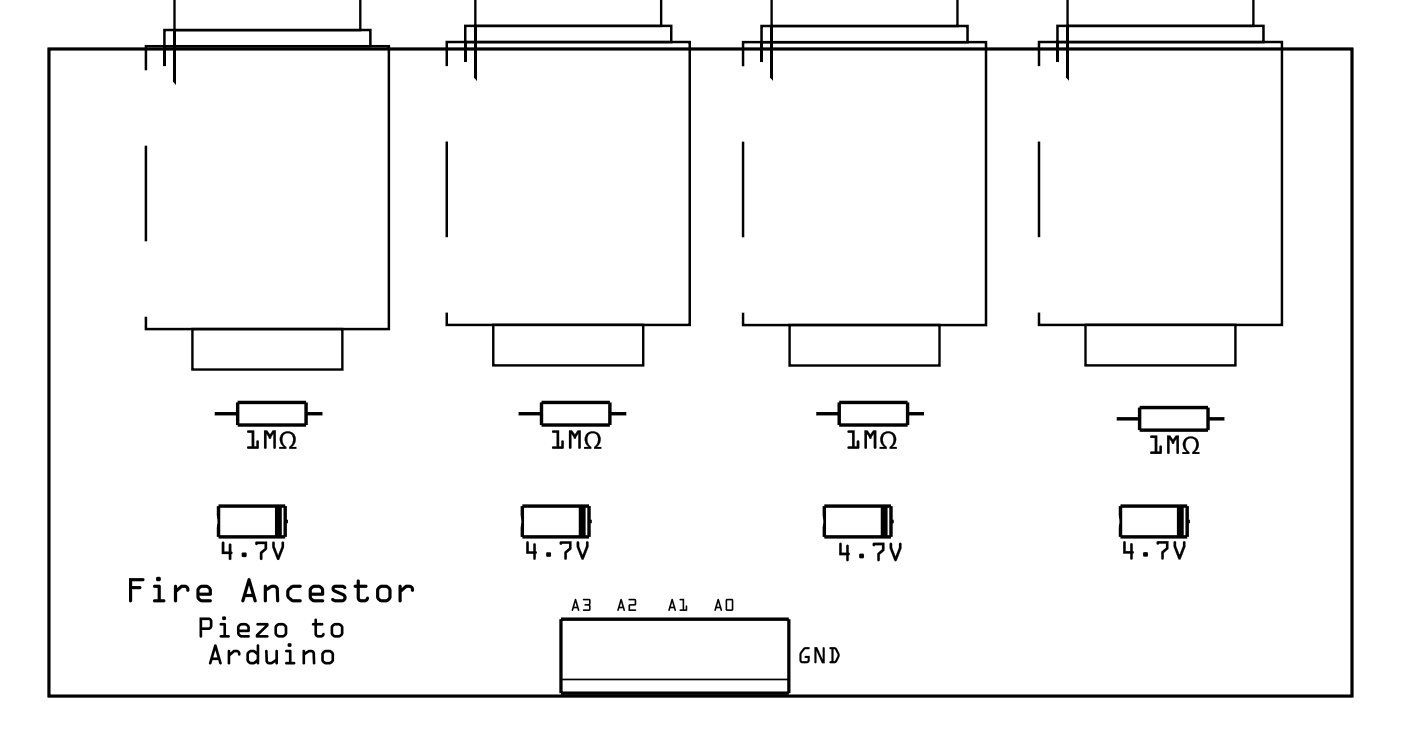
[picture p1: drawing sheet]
<svg xmlns="http://www.w3.org/2000/svg" width="104mm" height="55mm" viewBox="0 0 104 55" stroke-linecap="round" stroke-linejoin="round" font-family="sans-serif">
<path d="M3.6 3.6h96.8v48.1h-96.8z" fill="none" stroke="#000" stroke-width=".2"/>
<g fill="#000">
<path d="M21 32.2a.62 .62 0 0 1 .9 .1 .62 .62 0 0 1-.2 .9h.3v.1h-.5v-.1a.56 .56 0 0 0 .3-.6 .56 .56 0 0 0-.4-.4 .56 .56 0 0 0-.4 .4 .56 .56 0 0 0 .3 .6v.1h-.6v-.1h.4l-.3-.4v-.4zM43.6 32.2a.62 .62 0 0 1 .9 .1 .62 .62 0 0 1-.2 .9h.4v.1h-.6v-.1a.56 .56 0 0 0 .3-.6 .56 .56 0 0 0-.4-.4 .56 .56 0 0 0-.4 .4 .56 .56 0 0 0 .3 .6v.1h-.5v-.1h.3l-.2-.4v-.4zM65.6 32.2a.62 .62 0 0 1 .9 .1 .62 .62 0 0 1-.2 .9h.3v.1h-.5v-.1a.56 .56 0 0 0 .3-.6 .56 .56 0 0 0-.4-.4 .56 .56 0 0 0-.4 .4 .56 .56 0 0 0 .3 .6v.1h-.6v-.1h.4l-.3-.4v-.4zM88 32.6a.62 .62 0 0 1 1 .1 .62 .62 0 0 1-.3 .9h.4v.1h-.5v-.1a.56 .56 0 0 0 .3-.6 .56 .56 0 0 0-.4-.5 .56 .56 0 0 0-.4 .5 .56 .56 0 0 0 .2 .6v.1h-.5v-.1h.4l-.3-.4v-.4z"/>
<path d="M3.6 3.6h96.8v48.1h-96.8zM3.6 3.6v48.1h96.8v-48.1z"/>
<path d="M18.4 32l.5-.1v1.2h.1v-.3a.1 .1 0 0 1 .1-.1 .1 .1 0 0 1 .1 .1v.5h-.8a.1 .1 0 0 1-.1-.1 .1 .1 0 0 1 .1-.1h.3v-1h-.3zM18.4 32v.1h.3v1.1h-.3v.1h.8v-.6l-.1 .1v.4h-.2v-1.2zM19.6 31.9h.2l.3 .4 .2-.4h.2v1.3a.1 .1 0 0 1-.1 .1 .1 .1 0 0 1-.1-.1v-1l-.2 .2a.1 .1 0 0 1 0 .2 .11 .11 0 0 1-.1-.2l-.2-.2v1a.1 .1 0 0 1-.1 .1 .1 .1 0 0 1-.1-.1zM19.6 32v1.3h.1l.1-.1v-1l.3 .4 .2-.4v1l.1 .1 .1-1.3h-.2l-.2 .3-.3-.3z"/>
<path d="M18.4 32h.5v1.1h.1l.1-.3 .1-.1v.6h-.8v-.2h.3v-1h-.3zM19.6 32h.2l.3 .3 .2-.3h.2l-.1 1.3-.1-.1v-1l-.2 .2a.1 .1 0 0 1 0 .2 .11 .11 0 0 1-.1-.2l-.2-.2v1l-.1 .1z"/>
<path d="M20.9 32.2a.62 .62 0 0 1 1 .1 .62 .62 0 0 1-.2 .9h.3v.1h-.5v-.1a.62 .62 0 0 0 0-1 .51 .51 0 0 0-.5 .4 .51 .51 0 0 0 .3 .6v.1h-.6v-.1h.4a.66 .66 0 0 1-.2-1zM21 32.2a.66 .66 0 0 0 .1 1h-.4v.1h.6v-.1a.57 .57 0 0 1-.3-.6 .57 .57 0 0 1 .4-.5 .56 .56 0 0 1 .4 .5 .56 .56 0 0 1-.3 .6v.1h.5v-.1h-.4a.61 .61 0 0 0 .3-.9 .61 .61 0 0 0-.9-.1z"/>
<path d="M41 32l.5-.1v1.2h.2v-.3a.1 .1 0 0 1 .1-.1 .1 .1 0 0 1 .1 .1v.5h-.8a.1 .1 0 0 1-.1-.1 .1 .1 0 0 1 .1-.1h.3v-1h-.3zM41 32l.1 .1h.3v1.1h-.3l-.1 .1h.8v-.6l-.1 .1v.4h-.2v-1.2zM42.3 31.9h.2l.2 .4 .2-.4h.2v1.3a.1 .1 0 0 1-.1 .1 .1 .1 0 0 1 0-.1v-1l-.2 .2a.11 .11 0 0 1-.1 .2 .11 .11 0 0 1-.1-.2l-.2-.2 .1 1a.1 .1 0 0 1-.1 .1 .1 .1 0 0 1-.1-.1zM42.3 32v1.3h.1v-.1v-1l.3 .4 .3-.4v1l.1 .1v-1.3h-.2l-.2 .3-.2-.3z"/>
<path d="M41 32h.5v1.1h.2v-.3l.1-.1v.6h-.8l.1-.2h.3v-1h-.3zM42.3 32h.2l.2 .3 .2-.3h.2v1.3l-.1-.1v-1l-.2 .2a.11 .11 0 0 1-.1 .2 .11 .11 0 0 1-.1-.2l-.2-.2v1l-.1 .1z"/>
<path d="M43.6 32.2a.62 .62 0 0 1 .9 .1 .62 .62 0 0 1-.2 .9h.4v.1h-.6v-.1a.62 .62 0 0 0 .1-1 .51 .51 0 0 0-.6 .4 .51 .51 0 0 0 .3 .6v.1h-.5v-.1h.3a.66 .66 0 0 1-.1-1zM43.6 32.2a.66 .66 0 0 0 .2 1h-.4v.1h.5v-.1a.57 .57 0 0 1-.3-.6 .57 .57 0 0 1 .4-.5 .56 .56 0 0 1 .4 .5 .56 .56 0 0 1-.3 .6v.1h.6v-.1h-.4a.61 .61 0 0 0 .2-.9 .61 .61 0 0 0-.9-.1z"/>
<path d="M63 32l.5-.1v1.2h.1v-.3a.1 .1 0 0 1 .1-.1 .1 .1 0 0 1 .1 .1v.5h-.8a.1 .1 0 0 1-.1-.1 .1 .1 0 0 1 .1-.1h.3v-1h-.3zM63 32v.1h.3v1.1h-.3v.1h.8v-.6l-.1 .1v.4h-.2v-1.2zM64.2 31.9h.2l.3 .4 .2-.4h.2v1.3a.1 .1 0 0 1-.1 .1 .1 .1 0 0 1-.1-.1v-1l-.2 .2a.1 .1 0 0 1 0 .2 .11 .11 0 0 1-.1-.2l-.2-.2v1a.1 .1 0 0 1-.1 .1 .1 .1 0 0 1-.1-.1zM64.2 32v1.3h.1l.1-.1v-1l.3 .4 .2-.4v1l.1 .1 .1-1.3h-.2l-.2 .3-.3-.3z"/>
<path d="M63 32h.5v1.1h.1l.1-.3 .1-.1v.6h-.8v-.2h.3v-1h-.3zM64.2 32h.2l.3 .3 .2-.3h.2l-.1 1.3-.1-.1v-1l-.2 .2a.1 .1 0 0 1 0 .2 .11 .11 0 0 1-.1-.2l-.2-.2v1l-.1 .1z"/>
<path d="M65.5 32.2a.62 .62 0 0 1 1 .1 .62 .62 0 0 1-.2 .9h.3v.1h-.5v-.1a.62 .62 0 0 0 0-1 .51 .51 0 0 0-.5 .4 .51 .51 0 0 0 .3 .6v.1h-.6v-.1h.4a.66 .66 0 0 1-.2-1zM65.6 32.2a.66 .66 0 0 0 .1 1h-.4v.1h.6v-.1a.57 .57 0 0 1-.3-.6 .57 .57 0 0 1 .4-.5 .56 .56 0 0 1 .4 .5 .56 .56 0 0 1-.3 .6v.1h.5v-.1h-.4a.61 .61 0 0 0 .3-.9 .61 .61 0 0 0-.9-.1z"/>
<path d="M85.5 32.4l.5-.1v1.2h.1v-.3a.1 .1 0 0 1 .1-.1 .1 .1 0 0 1 .1 .1v.5h-.8a.1 .1 0 0 1-.1-.1 .1 .1 0 0 1 .1-.1h.3v-1h-.3zM85.5 32.4v.1h.3v1h-.3v.1l.7 .1v-.6h-.1v.4h-.2l.1-1.2zM86.7 32.3h.2l.2 .3 .2-.3h.3v1.3a.1 .1 0 0 1-.1 .1 .1 .1 0 0 1-.1-.1v-1l-.2 .2a.11 .11 0 0 1-.1 .2 .11 .11 0 0 1-.1-.2l-.1-.2v1a.1 .1 0 0 1-.1 .1 .1 .1 0 0 1-.1-.1zM86.7 32.3v1.3l.1 .1 .1-.1v-1l.2 .3 .3-.3v1l.1 .1 .1-1.4h-.3l-.2 .4-.2-.4z"/>
<path d="M85.5 32.4l.5-.1v1.2h.1v-.4h.2v.6l-.9-.1 .1-.1h.3v-1h-.3zM86.7 32.3h.2l.2 .3 .2-.3h.3l-.1 1.4-.1-.1v-1l-.2 .2a.11 .11 0 0 1-.1 .2 .11 .11 0 0 1-.1-.2l-.1-.2v1l-.1 .1z"/>
<path d="M88 32.6a.62 .62 0 0 1 1 .1 .62 .62 0 0 1-.3 .9h.4v.1h-.5v-.1a.62 .62 0 0 0 0-1 .51 .51 0 0 0-.6 .3 .51 .51 0 0 0 .4 .7v.1h-.6v-.1h.4a.66 .66 0 0 1-.2-1zM88 32.6a.66 .66 0 0 0 .2 1h-.4v.1h.5v-.1a.57 .57 0 0 1-.2-.6 .57 .57 0 0 1 .4-.5 .56 .56 0 0 1 .4 .5 .56 .56 0 0 1-.3 .6v.1h.5v-.1h-.4a.61 .61 0 0 0 .3-.9 .61 .61 0 0 0-1-.1z"/>
<path d="M9.6 42.9h1a.12 .12 0 0 1 .1 .1 .12 .12 0 0 1-.1 .2h-.8v.3h.6a.12 .12 0 0 1 .1 .1 .12 .12 0 0 1-.1 .1h-.6v.9a.12 .12 0 0 1-.1 .1 .12 .12 0 0 1-.1-.1zM9.6 42.9v1.7a.12 .12 0 0 0 .1 .1 .12 .12 0 0 0 .1-.1v-.9h.6a.12 .12 0 0 0 .1-.1 .12 .12 0 0 0-.1-.1h-.6v-.3h.8a.12 .12 0 0 0 .1-.2 .12 .12 0 0 0-.1-.1zM11.4 43.4h.5v1.1h.3a.12 .12 0 0 1 .1 .1 .12 .12 0 0 1-.1 .1h-.7a.12 .12 0 0 1-.1-.1 .12 .12 0 0 1 .1-.1h.2v-.9h-.3zM11.4 43.4v.2h.3v.9h-.2a.12 .12 0 0 0-.1 .1 .12 .12 0 0 0 .1 .1h.7a.12 .12 0 0 0 .1-.1 .12 .12 0 0 0-.1-.1h-.3v-1.1zM11.6 43a.2 .2 0 0 1 .4 0 .2 .2 0 0 1-.4 0zM11.6 43a.2 .2 0 0 0 .4 0 .2 .2 0 0 0-.4 0zM13 43.4h.1l.1 .3 .2-.3a.43 .43 0 0 1 .5 .1 .43 .43 0 0 1 .2 .4 .16 .16 0 0 1-.3 0 .16 .16 0 0 1 0-.2l-.3-.1-.3 .4v.6a.12 .12 0 0 1-.2 .1 .12 .12 0 0 1-.1-.1zM13 43.4l-.1 1.2a.12 .12 0 0 0 .1 .1 .12 .12 0 0 0 .2-.1v-.6l.3-.4 .3 .1a.14 .14 0 0 0 .1 .2 .14 .14 0 0 0 .2 0 .42 .42 0 0 0-.2-.5 .42 .42 0 0 0-.5 0l-.2 .3-.1-.3zM14.7 43.6l.3-.2h.4l.2 .2 .1 .2v.4h-.9l.2 .3h.6a.12 .12 0 0 1 .1 .1 .12 .12 0 0 1-.1 .1h-.7l-.2-.1a.96 .96 0 0 1-.1-.8zM14.7 43.6l-.1 .2a.96 .96 0 0 0 .1 .8l.2 .1h.7a.12 .12 0 0 0 .1-.1 .12 .12 0 0 0-.1-.1h-.6l-.2-.3h.8l.1-.1a.51 .51 0 0 0-.1-.6l-.2-.1h-.4zM14.9 43.7l-.1 .3h.7v-.2l-.1-.1-.4-.1zM14.9 43.7l.1-.1 .4 .1 .1 .1v.2h-.7zM18.4 42.9l.2 .1 .5 1.6a.12 .12 0 0 1-.1 .1 .12 .12 0 0 1-.2-.1v-.3h-.6v.3a.12 .12 0 0 1-.2 .1 .12 .12 0 0 1-.1-.1zM18.4 42.9l-.5 1.7a.12 .12 0 0 0 .1 .1 .12 .12 0 0 0 .2-.1v-.3h.6v.3a.12 .12 0 0 0 .2 .1 .12 .12 0 0 0 .1-.1l-.5-1.6zM18.5 43.5l-.2 .6h.4zM18.5 43.5l.2 .6h-.4zM19.6 43.4h.2v.2a.51 .51 0 0 1 .9 .1v.9a.12 .12 0 0 1-.1 .1 .12 .12 0 0 1-.1-.1v-.8l-.1-.2h-.2l-.4 .3v.7a.12 .12 0 0 1-.1 .1 .12 .12 0 0 1-.1-.1zM19.6 43.4v1.2a.12 .12 0 0 0 .1 .1 .12 .12 0 0 0 .1-.1v-.7l.4-.3h.2l.1 .2v.8a.11 .11 0 0 0 .1 .1 .11 .11 0 0 0 .1-.1v-.9a.42 .42 0 0 0-.7-.2l-.2 .1v-.2zM21.4 43.7l.3-.3h.6a.12 .12 0 0 1 .1 .1 .12 .12 0 0 1-.1 .1l-.5 .1-.3 .2v.4l.2 .2h.6a.12 .12 0 0 1 .1 .1 .12 .12 0 0 1-.1 .1l-.7-.1a.66 .66 0 0 1-.2-.9zM21.4 43.7l-.1 .2v.5l.1 .1 .3 .2h.6a.12 .12 0 0 0 .1-.1 .12 .12 0 0 0-.1-.1h-.5l-.3-.3v-.3l.2-.2 .6-.1a.12 .12 0 0 0 .1-.1 .12 .12 0 0 0-.1-.1h-.6zM23 43.6l.4-.2h.3l.3 .2 .1 .2-.1 .4h-.8l.1 .3h.7a.12 .12 0 0 1 .1 .1 .12 .12 0 0 1-.1 .1h-.7l-.3-.1a.96 .96 0 0 1-.1-.8zM23 43.6l-.1 .2a.96 .96 0 0 0 .2 .8l.2 .1h.7a.12 .12 0 0 0 .1-.1 .12 .12 0 0 0-.1-.1h-.7l-.1-.3h.8l.1-.1a.51 .51 0 0 0-.2-.6l-.2-.1h-.3zM23.2 43.7v.3h.6v-.2l-.1-.1-.4-.1zM23.2 43.7l.1-.1 .4 .1 .1 .1v.2h-.6zM24.7 43.5a.9 .9 0 0 1 1 .1 .15 .15 0 0 1-.1 .2 .15 .15 0 0 1-.2-.2l-.5 .1 .6 .3a.36 .36 0 0 1 .2 .4 .36 .36 0 0 1-.3 .3h-.4l-.4-.1a.12 .12 0 0 1 0-.2 .12 .12 0 0 1 .2 0l.6 .1 .1-.1-.1-.1-.7-.4-.1-.2zM24.7 43.5l-.1 .2 .1 .2 .7 .4 .1 .1-.1 .1h-.5a.13 .13 0 0 0-.2-.1 .13 .13 0 0 0-.1 .2 .8 .8 0 0 0 1.1-.1v-.2l-.1-.2-.7-.4 .5-.1a.15 .15 0 0 0 .2 .1 .15 .15 0 0 0 .1-.1 .88 .88 0 0 0-1-.1zM26.5 43.1h.2v.3h.5a.12 .12 0 0 1 .1 .1 .12 .12 0 0 1-.1 .1h-.5v.8l.1 .1 .4-.1a.13 .13 0 0 1 .1-.1 .13 .13 0 0 1 .1 .1 .49 .49 0 0 1-.5 .3 .49 .49 0 0 1-.4-.3v-.8h-.1a.12 .12 0 0 1-.1-.1 .12 .12 0 0 1 .1-.1h.1zM26.5 43.1v.3h-.1a.12 .12 0 0 0-.1 .1 .12 .12 0 0 0 .1 .1h.1v.8a.49 .49 0 0 0 .4 .3 .49 .49 0 0 0 .5-.3 .15 .15 0 0 0-.2-.1 .15 .15 0 0 0-.1 .2l-.4-.1v-.8h.5a.12 .12 0 0 0 .1-.1 .12 .12 0 0 0-.1-.1h-.5v-.3zM28 43.6l.2-.2h.5l.3 .2 .1 .2v.6l-.2 .2-.6 .1-.2-.1a.96 .96 0 0 1-.2-.8zM28 43.6l-.1 .2a.96 .96 0 0 0 .2 .8l.2 .1 .6-.1 .2-.2v-.6l-.1-.2-.3-.2h-.5zM28.2 43.7v.7l.2 .1h.3l.2-.2-.1-.5-.1-.2h-.4zM28.2 43.7l.1-.1h.4l.1 .2 .1 .5-.2 .2h-.3l-.2-.1zM29.6 43.4h.2v.3l.3-.3a.43 .43 0 0 1 .5 .1 .43 .43 0 0 1 .1 .4 .16 .16 0 0 1-.2 0 .16 .16 0 0 1 0-.2l-.3-.1-.4 .4v.6a.12 .12 0 0 1-.1 .1 .12 .12 0 0 1-.1-.1zM29.6 43.4v1.2a.12 .12 0 0 0 .1 .1 .12 .12 0 0 0 .1-.1v-.6l.4-.4 .3 .1a.14 .14 0 0 0 .1 .2 .14 .14 0 0 0 .1 0 .42 .42 0 0 0-.1-.5 .42 .42 0 0 0-.5 0l-.3 .3v-.3z"/>
<path d="M9.6 42.9h1a.12 .12 0 0 1 .1 .1 .12 .12 0 0 1-.1 .2h-.8v.3h.6a.12 .12 0 0 1 .1 .1 .12 .12 0 0 1-.1 .1h-.6v.9a.12 .12 0 0 1-.1 .1 .12 .12 0 0 1-.1-.1zM11.4 43.4h.5v1.1h.3a.12 .12 0 0 1 .1 .1 .12 .12 0 0 1-.1 .1h-.7a.12 .12 0 0 1-.1-.1 .12 .12 0 0 1 .1-.1h.2v-.9h-.3zM11.6 43a.2 .2 0 0 1 .4 0 .2 .2 0 0 1-.4 0zM13 43.4h.1l.1 .3 .2-.3a.43 .43 0 0 1 .5 .1 .43 .43 0 0 1 .2 .4 .16 .16 0 0 1-.3 0 .16 .16 0 0 1 0-.2l-.3-.1-.3 .4v.6a.12 .12 0 0 1-.2 .1 .12 .12 0 0 1-.1-.1zM14.7 43.6l.3-.2h.4l.2 .1a.62 .62 0 0 1 .1 .7h-.9l.2 .3h.6a.12 .12 0 0 1 .1 .1 .12 .12 0 0 1-.1 .1h-.7l-.2-.1a.96 .96 0 0 1-.1-.8zM14.9 43.7l-.1 .3h.7v-.2l-.1-.1-.4-.1zM18.4 42.9l.2 .1 .5 1.6a.12 .12 0 0 1-.1 .1 .12 .12 0 0 1-.2-.1v-.3h-.6v.3a.12 .12 0 0 1-.2 .1 .12 .12 0 0 1-.1-.1zM18.5 43.5l-.2 .6h.4zM19.6 43.4h.2v.2a.5 .5 0 0 1 .5-.2 .5 .5 0 0 1 .4 .3v.9a.12 .12 0 0 1-.1 .1 .12 .12 0 0 1-.1-.1v-.8l-.1-.2h-.2l-.4 .3v.7a.12 .12 0 0 1-.1 .1 .12 .12 0 0 1-.1-.1zM21.4 43.7l.3-.3h.6a.12 .12 0 0 1 .1 .1 .12 .12 0 0 1-.1 .1l-.5 .1-.3 .2v.4l.2 .2h.6a.12 .12 0 0 1 .1 .1 .12 .12 0 0 1-.1 .1h-.5a.65 .65 0 0 1-.4-1zM23 43.6l.4-.2h.3l.2 .1a.62 .62 0 0 1 .1 .7h-.8l.1 .3h.7a.12 .12 0 0 1 .1 .1 .12 .12 0 0 1-.1 .1h-.7l-.2-.1a.96 .96 0 0 1-.2-.8zM23.2 43.7v.3h.6v-.2l-.1-.1-.4-.1zM24.7 43.5a.9 .9 0 0 1 1 .1 .13 .13 0 0 1-.1 .1 .13 .13 0 0 1-.1 0l-.6-.1v.1l.6 .3a.35 .35 0 0 1 .2 .4 .35 .35 0 0 1-.3 .3h-.4l-.4-.1a.15 .15 0 0 1 .1-.2 .15 .15 0 0 1 .2 .1h.5l.1-.1-.1-.1-.7-.4-.1-.2zM26.5 43.1h.2v.3h.5a.12 .12 0 0 1 .1 .1 .12 .12 0 0 1-.1 .1h-.5v.8l.1 .1 .4-.1a.12 .12 0 0 1 .1-.1 .12 .12 0 0 1 .1 .1 .49 .49 0 0 1-.5 .3 .49 .49 0 0 1-.4-.3v-.8h-.1a.12 .12 0 0 1-.1-.1 .12 .12 0 0 1 .1-.1h.1zM28 43.6l.2-.2h.5l.3 .2 .1 .2v.6l-.2 .2-.6 .1-.2-.1a.96 .96 0 0 1-.2-.8zM28.2 43.7v.7l.2 .1h.3l.2-.2-.1-.5-.1-.2h-.4zM29.6 43.4h.2v.3l.3-.3a.43 .43 0 0 1 .5 .1 .43 .43 0 0 1 .1 .4 .16 .16 0 0 1-.2 0 .16 .16 0 0 1 0-.2l-.3-.1-.4 .4v.6a.12 .12 0 0 1-.1 .1 .12 .12 0 0 1-.1-.1z"/>
<path d="M14.8 45.8l.8 .1 .2 .2-.1 .6-.2 .1h-.5v.4a.1 .1 0 0 1-.1 .1 .1 .1 0 0 1-.1-.1zM14.8 45.8v1.4a.1 .1 0 0 0 .1 .1 .1 .1 0 0 0 .1-.1v-.4l.7-.1 .1-.6-.2-.2zM15 46v.6l.6-.1v-.4zM15 46l.6 .1v.4l-.6 .1zM16.3 46.3h.5v.8h.2a.1 .1 0 0 1 .1 .1 .1 .1 0 0 1-.1 .1h-.6a.1 .1 0 0 1-.1-.1 .1 .1 0 0 1 .1-.1h.2v-.7h-.2zM16.3 46.3l.1 .1h.2v.7h-.2a.1 .1 0 0 0-.1 .1 .1 .1 0 0 0 .1 .1h.6a.1 .1 0 0 0 .1-.1 .1 .1 0 0 0-.1-.1h-.2v-.8zM16.5 45.9a.15 .15 0 0 1 .3 0 .15 .15 0 0 1-.3 0zM16.5 45.9a.15 .15 0 0 0 .3 0 .15 .15 0 0 0-.3 0zM17.7 46.4l.3-.2 .3 .1 .2 .1 .1 .2-.1 .3h-.7l.1 .2h.6a.1 .1 0 0 1 .1 .1 .1 .1 0 0 1-.1 .1h-.6l-.2-.1-.1-.2zM17.7 46.4l-.1 .6 .1 .2 .2 .1h.6a.1 .1 0 0 0 .1-.1 .1 .1 0 0 0-.1-.1h-.6l-.1-.1v-.1h.7l.1-.3-.1-.2-.2-.1h-.3zM17.8 46.5v.2h.6l-.1-.2-.4-.1zM17.8 46.5l.1-.1 .4 .1 .1 .2h-.6zM19.1 46.3h.8v.2l-.7 .6h.7a.1 .1 0 0 1 .1 .1 .1 .1 0 0 1-.1 .1h-.9v-.2l.7-.7h-.6zM19.1 46.3v.1h.6l-.7 .7v.2h.9a.1 .1 0 0 0 .1-.1 .1 .1 0 0 0-.1-.1h-.7l.7-.6v-.2zM20.3 46.8a.55 .55 0 0 1 1.1 0 .55 .55 0 0 1-1.1 0zM20.3 46.8a.55 .55 0 0 0 1.1 0 .55 .55 0 0 0-1.1 0zM20.6 46.5v.6h.1h.4v-.1v-.5l-.1-.1zM20.6 46.5l.4-.1 .1 .1v.5v.1h-.4h-.1zM23.4 46h.1v.3l.4-.1a.1 .1 0 0 1 .1 .1 .1 .1 0 0 1-.1 .1h-.4l.1 .7h.2h.1a.1 .1 0 0 1 .1-.1 .1 .1 0 0 1 .1 .1 .41 .41 0 0 1-.4 .3 .41 .41 0 0 1-.3-.3v-.7h-.1a.1 .1 0 0 1-.1-.1 .1 .1 0 0 1 .1-.1l.1 .1zM23.4 46v.3h-.1a.1 .1 0 0 0-.1 0 .1 .1 0 0 0 .1 .1h.1v.7a.41 .41 0 0 0 .3 .3 .41 .41 0 0 0 .4-.3l-.1-.1-.1 .1h-.3l-.1-.7h.4a.1 .1 0 0 0 .1-.1 .1 .1 0 0 0-.1 0h-.4v-.3zM24.5 46.8a.55 .55 0 0 1 1.1 0 .55 .55 0 0 1-1.1 0zM24.5 46.8a.55 .55 0 0 0 1.1 0 .55 .55 0 0 0-1.1 0zM24.8 46.5v.6h.1h.3l.1-.1v-.5l-.1-.1zM24.8 46.5l.4-.1 .1 .1v.5l-.1 .1h-.3h-.1z"/>
<path d="M14.8 45.8l.8 .1 .2 .2-.1 .6-.7 .1v.4a.1 .1 0 0 1-.1 .1 .1 .1 0 0 1-.1-.1zM15 46v.6l.6-.1v-.4zM16.3 46.3h.5v.8h.2a.1 .1 0 0 1 .1 .1 .1 .1 0 0 1-.1 .1h-.6a.1 .1 0 0 1-.1-.1 .1 .1 0 0 1 .1-.1h.2v-.7h-.2zM16.5 45.9a.15 .15 0 0 1 .3 0 .15 .15 0 0 1-.3 0zM17.7 46.4l.3-.1h.3l.2 .1 .1 .2-.1 .3-.7 .1 .1 .1h.6a.1 .1 0 0 1 .1 .1 .1 .1 0 0 1-.1 .1h-.6l-.2-.1-.1-.2zM17.8 46.5v.2h.6l-.1-.2-.4-.1zM19.1 46.3h.8v.2l-.7 .6h.7a.1 .1 0 0 1 .1 .1 .1 .1 0 0 1-.1 .1h-.9v-.2l.7-.7h-.6zM20.3 46.8a.55 .55 0 0 1 1.1 0 .55 .55 0 0 1-1.1 0zM20.6 46.5v.6h.1h.4v-.1v-.5l-.1-.1zM23.4 46h.1v.3h.4a.1 .1 0 0 1 .1 0 .1 .1 0 0 1-.1 .1h-.4l.1 .7h.2l.2-.1h.1a.38 .38 0 0 1-.4 .4 .38 .38 0 0 1-.3-.3v-.7h-.1a.1 .1 0 0 1-.1-.1 .1 .1 0 0 1 .1 0h.1zM24.5 46.8a.55 .55 0 0 1 1.1 0 .55 .55 0 0 1-1.1 0zM24.8 46.5v.6h.1h.3l.1-.1v-.5l-.1-.1z"/>
<path d="M15.9 47.9h.2l.4 1.3-.1 .1h-.1l-.1-.3h-.4l-.1 .3h-.2zM15.9 47.9l-.4 1.4h.2l.1-.3h.4l.1 .3h.1l.1-.1-.4-1.3zM16 48.3l-.2 .5h.4zM16 48.3l.2 .5h-.4zM16.9 48.3h.2v.2l.2-.2a.36 .36 0 0 1 .4 0 .36 .36 0 0 1 .2 .3 .13 .13 0 0 1-.2 0 .13 .13 0 0 1-.1-.1l-.2-.1-.3 .3v.5a.1 .1 0 0 1-.1 .1 .1 .1 0 0 1-.1-.1zM16.9 48.3v.9a.1 .1 0 0 0 .1 .1 .1 .1 0 0 0 .1-.1v-.5l.3-.3 .3 .1a.12 .12 0 0 0 0 .2 .12 .12 0 0 0 .2-.1 .35 .35 0 0 0-.2-.3 .35 .35 0 0 0-.4 0l-.2 .2v-.2zM18.4 48.4l.3-.2 .4 .2v-.5a.1 .1 0 0 1 .1-.1 .1 .1 0 0 1 .1 .1v1.3a.11 .11 0 0 1-.2 .1 .1 .1 0 0 1 0-.1l-.3 .1-.4-.1-.1-.2v-.5zM18.4 48.4l-.1 .1v.5l.1 .2 .3 .1 .4-.1a.1 .1 0 0 0 0 .1 .11 .11 0 0 0 .2-.1v-1.3a.1 .1 0 0 0-.1-.1 .1 .1 0 0 0-.1 .1v.5l-.4-.2zM18.5 48.5v.5l.1 .1h.2l.3-.2v-.3l-.3-.2zM18.5 48.5l.3-.1 .3 .2v.3l-.3 .2h-.2l-.1-.1zM19.7 48.3h.2v.7l.1 .1 .5-.2v-.6a.1 .1 0 0 1 0-.1 .1 .1 0 0 1 .1 .1v.9a.1 .1 0 0 1-.1 .1 .1 .1 0 0 1 0-.1 .43 .43 0 0 1-.8-.1zM19.7 48.3v.8a.35 .35 0 0 0 .6 .2l.2-.1a.1 .1 0 0 0 0 .1 .1 .1 0 0 0 .1-.1v-.9a.1 .1 0 0 0-.1-.1 .1 .1 0 0 0 0 .1v.6l-.5 .2-.1-.1v-.7zM21.2 48.3h.4l.1 .8h.1a.1 .1 0 0 1 .1 .1 .1 .1 0 0 1-.1 .1h-.5a.1 .1 0 0 1-.1-.1 .1 .1 0 0 1 .1-.1h.2v-.7h-.3zM21.2 48.3v.1h.3v.7h-.2a.1 .1 0 0 0-.1 .1 .1 .1 0 0 0 .1 .1h.5a.1 .1 0 0 0 .1-.1 .1 .1 0 0 0-.1-.1h-.1l-.1-.8zM21.4 47.9a.15 .15 0 0 1 .3 0 .15 .15 0 0 1-.3 0zM21.4 47.9a.15 .15 0 0 0 .3 0 .15 .15 0 0 0-.3 0zM22.5 48.3h.1l.1 .1a.43 .43 0 0 1 .7 .1v.7a.1 .1 0 0 1-.1 .1 .1 .1 0 0 1-.1-.1v-.7l-.2-.1-.3 .2v.6a.1 .1 0 0 1-.1 .1 .1 .1 0 0 1-.1-.1zM22.5 48.3v.9a.1 .1 0 0 0 .1 .1 .1 .1 0 0 0 .1-.1v-.6l.4-.2 .1 .1v.7a.1 .1 0 0 0 .1 .1 .1 .1 0 0 0 .1-.1v-.7a.35 .35 0 0 0-.6-.2l-.1 .1-.1-.1zM23.8 48.8a.55 .55 0 0 1 1.1 0 .55 .55 0 0 1-1.1 0zM23.8 48.8a.55 .55 0 0 0 1.1 0 .55 .55 0 0 0-1.1 0zM24.1 48.5v.5l.1 .1h.3l.1-.1v-.5l-.1-.1zM24.1 48.5l.4-.1 .1 .1v.5l-.1 .1h-.3l-.1-.1z"/>
<path d="M15.9 47.9h.2l.4 1.3-.1 .1h-.1l-.1-.3h-.4l-.1 .3h-.2zM16 48.3l-.2 .5h.4zM16.9 48.3h.2v.2l.2-.2a.36 .36 0 0 1 .4 0 .36 .36 0 0 1 .2 .3 .13 .13 0 0 1-.2 0 .13 .13 0 0 1-.1-.1l-.2-.1-.3 .3v.5a.1 .1 0 0 1-.1 .1 .1 .1 0 0 1-.1-.1zM18.4 48.4l.3-.2 .4 .2v-.5a.1 .1 0 0 1 .1-.1 .1 .1 0 0 1 .1 .1v1.3a.11 .11 0 0 1-.2 .1 .1 .1 0 0 1 0-.1l-.3 .1-.4-.1-.1-.2v-.5zM18.5 48.5v.5l.1 .1h.2l.3-.2v-.3l-.3-.2zM19.7 48.3h.2v.7l.1 .1 .5-.2v-.6a.1 .1 0 0 1 0-.1 .1 .1 0 0 1 .1 .1v.9a.1 .1 0 0 1-.1 .1 .1 .1 0 0 1 0-.1 .42 .42 0 0 1-.5 .1 .42 .42 0 0 1-.3-.2zM21.2 48.3h.4l.1 .8h.1a.1 .1 0 0 1 .1 .1 .1 .1 0 0 1-.1 .1h-.5a.1 .1 0 0 1-.1-.1 .1 .1 0 0 1 .1-.1h.2v-.7h-.3zM21.4 47.9a.15 .15 0 0 1 .3 0 .15 .15 0 0 1-.3 0zM22.5 48.3h.1l.1 .1a.42 .42 0 0 1 .4-.2 .42 .42 0 0 1 .3 .3v.7a.1 .1 0 0 1-.1 .1 .1 .1 0 0 1-.1-.1v-.7l-.1-.1-.4 .2v.6a.1 .1 0 0 1-.1 .1 .1 .1 0 0 1-.1-.1zM23.8 48.8a.55 .55 0 0 1 1.1 0 .55 .55 0 0 1-1.1 0zM24.1 48.5v.5l.1 .1h.3l.1-.1v-.5l-.1-.1z"/>
<path d="M16.5 40.2l.2 .1v.7h.3v-.6a.1 .1 0 0 1 .1 0 .1 .1 0 0 1 .1 0v.5a.09 .09 0 0 1 .1 .1 .09 .09 0 0 1-.1 .1v.4a.1 .1 0 0 1-.1 .1 .1 .1 0 0 1-.1-.1v-.4h-.5zM16.5 40.2v.9h.5v.4l.1 .1 .1-.5 .1-.1h-.1v-.6h-.2v.6h-.4v-.7zM18 41h.3v.3h-.3zM18 41.1v.2h.3v-.2zM19 40.2h.8v.6l-.3 .3v.4a.1 .1 0 0 1-.1 .1 .1 .1 0 0 1-.1-.1v-.5l.4-.3v-.3h-.6l-.1 .1zM19 40.2v.2h.7v.3l-.4 .3v.5l.1 .1 .1-.5 .3-.3v-.6zM20.2 40.2l.2 .1v.3l.3 .6 .2-.6v-.3a.1 .1 0 0 1 .1-.1 .1 .1 0 0 1 .1 .1v.3l-.4 1-.5-1zM20.3 40.2l-.1 .4 .4 .9 .1 .1 .4-1v-.3h-.2v.3l-.2 .7-.3-.7v-.3z"/>
<path d="M16.5 40.2l.2 .1v.7h.3v-.6h.2v.6h.1l-.1 .1-.1 .5-.1-.1v-.4h-.5zM18 41.1h.3v.2h-.3zM19 40.2h.8v.6l-.3 .3-.1 .5-.1-.1v-.5l.4-.3v-.3l-.7 .1zM20.3 40.2l.1 .1v.3l.3 .6 .2-.6v-.3h.2v.3l-.4 1-.1-.1-.4-.9z"/>
<path d="M39.1 40.2h.2v.7h.3v-.5a.1 .1 0 0 1 .1-.1 .1 .1 0 0 1 .1 .1v.5a.09 .09 0 0 1 .1 .1 .09 .09 0 0 1-.1 .1v.4a.1 .1 0 0 1-.1 .1 .1 .1 0 0 1-.1-.1v-.4h-.5zM39.1 40.2v.9h.5v.4h.1l.1-.4 .1-.1-.1-.1v-.5h-.2v.5h-.3v-.6zM40.6 41h.3v.3h-.3zM40.6 41v.3h.3v-.3zM41.6 40.2h.9l-.1 .6-.3 .3v.4a.1 .1 0 0 1-.1 .1 .1 .1 0 0 1-.1-.1v-.5l.4-.3v-.3h-.5h-.2zM41.6 40.2v.2h.7v.3l-.4 .3v.5h.1l.1-.4 .3-.3v-.6zM42.9 40.2h.1v.4l.3 .6 .2-.6v-.3a.1 .1 0 0 1 .1-.1 .1 .1 0 0 1 .1 .1v.3l-.4 1-.5-1zM42.9 40.2l-.1 .4 .4 .9h.1l.4-.9v-.3h-.2v.3l-.2 .6-.3-.6v-.3z"/>
<path d="M39.1 40.2h.2v.7h.3v-.5h.2v.5l.1 .1-.1 .1-.1 .4h-.1v-.4h-.5zM40.6 41h.3v.3h-.3zM41.6 40.2h.8v.6l-.3 .3-.1 .4h-.1v-.5l.4-.3v-.3h-.7zM42.9 40.2h.1v.4l.3 .6 .2-.6v-.4h.2v.4l-.4 .9h-.1l-.4-.9z"/>
<path d="M42.7 44.5h.1l.2 .9-.1-.2h-.3v.1h-.1zM42.7 44.5l-.2 .8h.1v-.1h.3l.1 .2-.2-.9zM42.7 44.7v.3h.1zM42.7 44.7l.1 .3h-.1zM43.3 44.5h.5h.1v.7l-.1 .2-.5-.1 .1-.1h.4l-.1-.2-.3-.1 .3-.1 .1-.2h-.5zM43.3 44.5v.1h.5l-.1 .2-.3 .1 .3 .1 .1 .2h-.4l-.1 .1h.5l.1-.1v-.7h-.1z"/>
<path d="M42.7 44.5h.1l.2 .9-.1-.2h-.3v.1h-.1zM42.7 44.7v.3h.1zM43.3 44.5h.5h.1v.7l-.1 .1h-.5l.1-.1h.4l-.1-.2-.3-.1 .3-.1 .1-.2h-.5z"/>
<path d="M46.1 44.5h.1l.2 .9-.1-.2h-.3v.1h-.1zM46.1 44.5l-.2 .8h.1v-.1h.3l.1 .2-.2-.9zM46.1 44.7l-.1 .3h.2zM46.1 44.7l.1 .3h-.2zM46.7 44.5h.4h.2l-.1 .4-.4 .1v.2h.4v.2h-.5v-.5h.4v-.3h-.4zM46.7 44.5v.1h.4v.3h-.4v.5h.5v-.2h-.4v-.2l.4-.1 .1-.4h-.2z"/>
<path d="M46.1 44.5h.1l.2 .9-.1-.2h-.3v.1h-.1zM46.1 44.7l-.1 .3h.2zM46.7 44.5h.4h.2l-.1 .4-.4 .1v.2h.4v.2h-.5v-.5h.4v-.3h-.4z"/>
<path d="M49.9 44.5h.1l.2 .9-.1-.2h-.3l-.1 .1h-.1zM49.9 44.5l-.3 .8h.1l.1-.1h.3l.1 .2-.2-.9zM49.9 44.7l-.1 .3h.2zM49.9 44.7l.1 .3h-.2zM50.5 44.5h.3v.7h.1v-.2h.1v.4l-.5-.1v-.1h.2v-.6h-.2zM50.5 44.5v.1h.2v.6h-.2v.1l.5 .1v-.4h-.1v.2h-.1v-.7z"/>
<path d="M49.9 44.5h.1l.2 .9-.1-.2h-.3l-.1 .1h-.1zM49.9 44.7l-.1 .3h.2zM50.5 44.5h.3v.7h.1v-.2h.1v.4l-.5-.1v-.1h.2v-.6h-.2z"/>
<path d="M53.3 44.5h.1l.2 .9-.1-.2h-.3v.1h-.1zM53.3 44.5l-.2 .8h.1v-.1h.3l.1 .2-.2-.9zM53.3 44.7v.3h.1zM53.4 44.7v.3h-.1zM53.9 44.5h.5h.1v.7l-.1 .2-.5-.1zM53.9 44.5v.8h.5l.1-.1v-.7h-.1zM54 44.6v.6h.4v-.6zM54 44.6h.4v.6h-.4z"/>
<path d="M53.3 44.5h.1l.2 .9-.1-.2h-.3v.1h-.1zM53.4 44.7l-.1 .3h.1zM53.9 44.5h.5h.1v.7l-.1 .1h-.5zM54 44.6v.6h.4v-.6z"/>
<path d="M59.7 48.1l.1-.1 .3 .1v.1h-.3l-.3 .4v.4l.1 .1 .4-.1v-.1l-.2-.1v-.1h.4l-.1 .4-.1 .1h-.5l-.1-.1v-.6zM59.7 48.1a.8 .8 0 0 0-.2 1.1h.5l.1-.2 .1-.3h-.4v.1l.2 .1v.2l-.5-.1 .1-.5 .2-.3 .3-.1-.3-.1zM60.5 48h.2l.4 1v-.9l.1-.1 .1 .1v1.1h-.2l-.4-.9v.9h-.1h-.1zM60.5 48v1.2h.1h.1v-.9l.4 .9h.2v-1.1l-.1-.1-.1 .1v.9l-.4-1zM61.6 48.1h.5l.3 .5-.1 .2-.3 .4h-.4l.2-.1v-.9h-.2zM61.6 48.1v.1h.2v.9l-.2 .1h.4l.3-.4 .1-.2-.3-.5zM61.9 48.2l.1 .9 .2-.5-.2-.4zM61.9 48.2h.1l.2 .4-.2 .5z"/>
<path d="M59.7 48.1l.1-.1 .4 .1-.4 .1-.2 .3-.1 .5 .4 .1 .1-.2-.2-.1v-.1h.4l-.1 .4-.1 .1h-.4h-.1l-.1-.2a.82 .82 0 0 1 .3-.9zM60.5 48h.2l.4 1v-.9l.1-.1 .1 .1v1.1h-.2l-.4-.9v.9h-.1h-.1zM61.6 48.1h.5a.7 .7 0 0 1 .1 1l-.2 .1h-.4l.2-.1v-.9h-.2zM61.9 48.2l.1 .9 .2-.5-.2-.4z"/>
<path d="M62.4 40.3l.1 .1v.6h.4v-.5a.1 .1 0 0 1 .1-.1 .1 .1 0 0 1 0 .1v.5a.09 .09 0 0 1 .1 .1 .09 .09 0 0 1-.1 .1v.4a.1 .1 0 0 1 0 .1 .1 .1 0 0 1-.1-.1v-.4h-.6zM62.4 40.3l-.1 .9h.6v.4h.1v-.4l.1-.1-.1-.1v-.5h-.1v.5h-.4v-.6zM63.8 41.1h.4v.3h-.4zM63.9 41.1v.3h.2v-.3zM64.8 40.3h.9v.6l-.4 .3 .1 .4a.1 .1 0 0 1-.1 .1 .1 .1 0 0 1-.1-.1v-.5l.3-.3v-.3h-.5l-.1 .1zM64.9 40.3v.2h.6v.3l-.3 .3v.5h.1v-.4l.4-.3v-.6zM66.1 40.3l.2 .1v.3l.2 .6 .3-.6v-.3a.1 .1 0 0 1 .1-.1 .1 .1 0 0 1 .1 .1v.3l-.5 1-.4-1zM66.1 40.3v.4l.3 .9h.2l.4-.9-.1-.3h-.1v.3l-.3 .7-.2-.7v-.3z"/>
<path d="M62.4 40.3l.1 .1v.6h.4v-.5h.1v.5l.1 .1-.1 .1v.5l-.1-.1v-.4h-.6zM63.8 41.1h.3v.3h-.3zM64.9 40.3h.8v.6l-.4 .3v.5l-.1-.1v-.5l.3-.3v-.3h-.6zM66.1 40.3l.2 .1v.3l.2 .6 .3-.6v-.3h.2v.3l-.4 .9h-.2l-.3-.9z"/>
<path d="M83.5 40.2h.1v.7h.4l-.1-.5a.1 .1 0 0 1 .1-.1 .1 .1 0 0 1 .1 .1v.5a.09 .09 0 0 1 .1 .1 .09 .09 0 0 1-.1 .1v.4a.1 .1 0 0 1-.1 .1 .1 .1 0 0 1-.1-.1l.1-.4h-.6zM83.5 40.2l-.1 .9h.6v.4h.1v-.4l.1-.1-.1-.1v-.5h-.1v.5h-.4v-.7zM84.9 41h.3v.3h-.3zM84.9 41v.3h.3v-.3zM85.9 40.2h.9v.6l-.4 .3 .1 .4a.1 .1 0 0 1-.1 .1 .1 .1 0 0 1-.1-.1v-.5l.3-.3v-.3h-.5h-.1zM86 40.2v.2l.6-.1v.4l-.3 .3v.5h.1v-.5l.4-.3v-.5zM87.2 40.2h.2v.3l.2 .7 .3-.7v-.2a.1 .1 0 0 1 .1-.1 .1 .1 0 0 1 .1 .1v.3l-.5 1-.4-1zM87.2 40.2v.4l.3 .9h.2l.4-.9-.1-.4h-.1v.4l-.3 .6-.3-.6v-.4z"/>
<path d="M83.5 40.2h.1v.7h.4v-.5h.1v.5l.1 .1-.1 .1v.4h-.1v-.4h-.6zM84.9 41h.3v.3h-.3zM85.9 40.2h.9v.6l-.4 .3v.4h-.1v-.5l.3-.3v-.3h-.6zM87.2 40.2h.2v.3l.2 .7 .3-.7v-.3h.1l.1 .4-.4 .9h-.2l-.3-.9z"/>
</g>
<path d="M13 0v7.8v-5.6h13.8v-2.2M35.3 -.1v7.6v-5.6h13.8v-2M57.3 -.1v7.6v-5.6h13.8v-2M79.3 -.1v7.6v-5.6h13.8v-2M10.8 3.4h18.1v21h-18.1zM33.2 3.1h18v21h-18zM55.2 3.1h18v21h-18zM77.2 3.1h18v21h-18zM14.3 24.4h11.1v3h-11.1zM36.6 24.1h11.2v3h-11.2zM58.7 24.1h11.1v3h-11.1zM80.6 24.1h11.2v3h-11.2z" fill="none" stroke="#000" stroke-width=".18"/>
<path d="M12.2 2.2h15.3v1.2h-15.3v1.5zM34.6 1.9h15.3v1.2h-15.3v1.5zM56.6 1.9h15.3v1.2h-15.3v1.5zM78.6 1.9h15.3v1.2h-15.3v1.5z" fill="none" stroke="#000" stroke-width=".19"/>
<g fill="none" stroke="#000" stroke-width=".25">
<path d="M15.8 30.7h1.9M16.1 38.7h.1M16.2 37.6h5v2.3h-5zM17.7 29.9h5v1.7h-5zM21.2 38.7h.3M22.7 30.7h1.4M38.4 30.7h1.8M38.6 38.7h.2M38.8 37.6h5v2.3h-5zM40.2 29.9h5.1v1.7h-5.1zM43.8 38.7h.3M45.3 30.7h1.3"/>
<path d="M60.5 30.7h1.8M61.1 38.7h.1M61.2 37.6h5v2.3h-5zM62.3 29.9h5.1v1.7h-5.1zM66.2 38.7h.3M67.4 30.7h1.4M82.8 31.1h1.9M83.1 38.7h.1M83.2 37.6h5v2.3h-5zM84.7 30.3h5v1.6h-5zM88.2 38.7h.3M89.7 31.1h1.4"/>
<path d="M41.7 46h16.9v5.5h-16.9z"/>
</g>
<path d="M41.7 50.4h16.9" fill="none" stroke="#000" stroke-width=".12"/>
<path d="M20.7 37.6v2.3M43.2 37.6v2.3M65.7 37.6v2.3M87.7 37.6v2.3" fill="none" stroke="#000" stroke-width=".51"/>
<circle cx="33.2" cy="20.4" r="2.33" fill="#fff"/>
<circle cx="33.2" cy="20.4" r="2.33" fill="none" stroke="#fff" stroke-width=".94" stroke-linecap="butt"/>
<circle cx="33.2" cy="7.7" r="2.33" fill="#fff"/>
<circle cx="33.2" cy="7.7" r="2.33" fill="none" stroke="#fff" stroke-width=".94" stroke-linecap="butt"/>
<circle cx="55.2" cy="20.4" r="2.33" fill="#fff"/>
<circle cx="55.2" cy="20.4" r="2.33" fill="none" stroke="#fff" stroke-width=".94" stroke-linecap="butt"/>
<circle cx="55.2" cy="7.7" r="2.33" fill="#fff"/>
<circle cx="55.2" cy="7.7" r="2.33" fill="none" stroke="#fff" stroke-width=".94" stroke-linecap="butt"/>
<circle cx="77.2" cy="20.4" r="2.33" fill="#fff"/>
<circle cx="77.2" cy="20.4" r="2.33" fill="none" stroke="#fff" stroke-width=".94" stroke-linecap="butt"/>
<circle cx="77.2" cy="7.7" r="2.33" fill="#fff"/>
<circle cx="77.2" cy="7.7" r="2.33" fill="none" stroke="#fff" stroke-width=".94" stroke-linecap="butt"/>
<path d="M56.3 48h1.5v1.5h-1.5z" fill="#fff"/>
<path d="M56.3 48h1.5v1.5h-1.5z" fill="none" stroke="#fff" stroke-width=".76" stroke-linecap="butt"/>
<circle cx="57.1" cy="48.7" r=".76" fill="#fff"/>
<circle cx="57.1" cy="48.7" r=".76" fill="none" stroke="#fff" stroke-width=".76" stroke-linecap="butt"/>
<circle cx="53.6" cy="48.7" r=".76" fill="#fff"/>
<circle cx="53.6" cy="48.7" r=".76" fill="none" stroke="#fff" stroke-width=".76" stroke-linecap="butt"/>
<circle cx="50.1" cy="48.7" r=".76" fill="#fff"/>
<circle cx="50.1" cy="48.7" r=".76" fill="none" stroke="#fff" stroke-width=".76" stroke-linecap="butt"/>
<circle cx="46.6" cy="48.7" r=".76" fill="#fff"/>
<circle cx="46.6" cy="48.7" r=".76" fill="none" stroke="#fff" stroke-width=".76" stroke-linecap="butt"/>
<circle cx="43.1" cy="48.7" r=".76" fill="#fff"/>
<circle cx="43.1" cy="48.7" r=".76" fill="none" stroke="#fff" stroke-width=".76" stroke-linecap="butt"/>
<circle cx="14.9" cy="30.7" r=".7" fill="#fff"/>
<circle cx="14.9" cy="30.7" r=".7" fill="none" stroke="#fff" stroke-width=".76" stroke-linecap="butt"/>
<circle cx="25" cy="30.7" r=".7" fill="#fff"/>
<circle cx="25" cy="30.7" r=".7" fill="none" stroke="#fff" stroke-width=".76" stroke-linecap="butt"/>
<circle cx="37.4" cy="30.7" r=".7" fill="#fff"/>
<circle cx="37.4" cy="30.7" r=".7" fill="none" stroke="#fff" stroke-width=".76" stroke-linecap="butt"/>
<circle cx="47.6" cy="30.7" r=".7" fill="#fff"/>
<circle cx="47.6" cy="30.7" r=".7" fill="none" stroke="#fff" stroke-width=".76" stroke-linecap="butt"/>
<circle cx="59.6" cy="30.7" r=".7" fill="#fff"/>
<circle cx="59.6" cy="30.7" r=".7" fill="none" stroke="#fff" stroke-width=".76" stroke-linecap="butt"/>
<circle cx="69.7" cy="30.7" r=".7" fill="#fff"/>
<circle cx="69.7" cy="30.7" r=".7" fill="none" stroke="#fff" stroke-width=".76" stroke-linecap="butt"/>
<circle cx="81.9" cy="31.1" r=".7" fill="#fff"/>
<circle cx="81.9" cy="31.1" r=".7" fill="none" stroke="#fff" stroke-width=".76" stroke-linecap="butt"/>
<circle cx="92" cy="31.1" r=".7" fill="#fff"/>
<circle cx="92" cy="31.1" r=".7" fill="none" stroke="#fff" stroke-width=".76" stroke-linecap="butt"/>
<path d="M21.8 37.9h1.6v1.6h-1.6z" fill="#fff"/>
<path d="M21.8 37.9h1.6v1.6h-1.6z" fill="none" stroke="#fff" stroke-width=".76" stroke-linecap="butt"/>
<circle cx="22.6" cy="38.7" r=".79" fill="#fff"/>
<circle cx="22.6" cy="38.7" r=".79" fill="none" stroke="#fff" stroke-width=".76" stroke-linecap="butt"/>
<circle cx="15" cy="38.7" r=".79" fill="#fff"/>
<circle cx="15" cy="38.7" r=".79" fill="none" stroke="#fff" stroke-width=".76" stroke-linecap="butt"/>
<path d="M44.4 37.9h1.5v1.6h-1.5z" fill="#fff"/>
<path d="M44.4 37.9h1.5v1.6h-1.5z" fill="none" stroke="#fff" stroke-width=".76" stroke-linecap="butt"/>
<circle cx="45.1" cy="38.7" r=".79" fill="#fff"/>
<circle cx="45.1" cy="38.7" r=".79" fill="none" stroke="#fff" stroke-width=".76" stroke-linecap="butt"/>
<circle cx="37.6" cy="38.7" r=".79" fill="#fff"/>
<circle cx="37.6" cy="38.7" r=".79" fill="none" stroke="#fff" stroke-width=".76" stroke-linecap="butt"/>
<path d="M88.8 37.9h1.6v1.6h-1.6z" fill="#fff"/>
<path d="M88.8 37.9h1.6v1.6h-1.6z" fill="none" stroke="#fff" stroke-width=".76" stroke-linecap="butt"/>
<circle cx="89.6" cy="38.7" r=".79" fill="#fff"/>
<circle cx="89.6" cy="38.7" r=".79" fill="none" stroke="#fff" stroke-width=".76" stroke-linecap="butt"/>
<circle cx="82" cy="38.7" r=".79" fill="#fff"/>
<circle cx="82" cy="38.7" r=".79" fill="none" stroke="#fff" stroke-width=".76" stroke-linecap="butt"/>
<path d="M66.8 37.9h1.6v1.6h-1.6z" fill="#fff"/>
<path d="M66.8 37.9h1.6v1.6h-1.6z" fill="none" stroke="#fff" stroke-width=".76" stroke-linecap="butt"/>
<circle cx="67.6" cy="38.7" r=".79" fill="#fff"/>
<circle cx="67.6" cy="38.7" r=".79" fill="none" stroke="#fff" stroke-width=".76" stroke-linecap="butt"/>
<circle cx="60" cy="38.7" r=".79" fill="#fff"/>
<circle cx="60" cy="38.7" r=".79" fill="none" stroke="#fff" stroke-width=".76" stroke-linecap="butt"/>
<circle cx="97.6" cy="13.7" r="1.1" fill="#fff"/>
<circle cx="97.6" cy="13.7" r="1.1" fill="none" stroke="#fff" stroke-width=".25"/>
<circle cx="6.5" cy="13.7" r="1.1" fill="#fff"/>
<circle cx="6.5" cy="13.7" r="1.1" fill="none" stroke="#fff" stroke-width=".25"/>
<circle cx="6.5" cy="47.7" r="1.1" fill="#fff"/>
<circle cx="6.5" cy="47.7" r="1.1" fill="none" stroke="#fff" stroke-width=".25"/>
<circle cx="96.6" cy="47.7" r="1.1" fill="#fff"/>
<circle cx="96.6" cy="47.7" r="1.1" fill="none" stroke="#fff" stroke-width=".25"/>
<circle cx="10.8" cy="20.7" r="2.33" fill="#fff"/>
<circle cx="10.8" cy="20.7" r="2.33" fill="none" stroke="#fff" stroke-width=".94" stroke-linecap="butt"/>
<circle cx="10.8" cy="8" r="2.33" fill="#fff"/>
<circle cx="10.8" cy="8" r="2.33" fill="none" stroke="#fff" stroke-width=".94" stroke-linecap="butt"/>
</svg>
